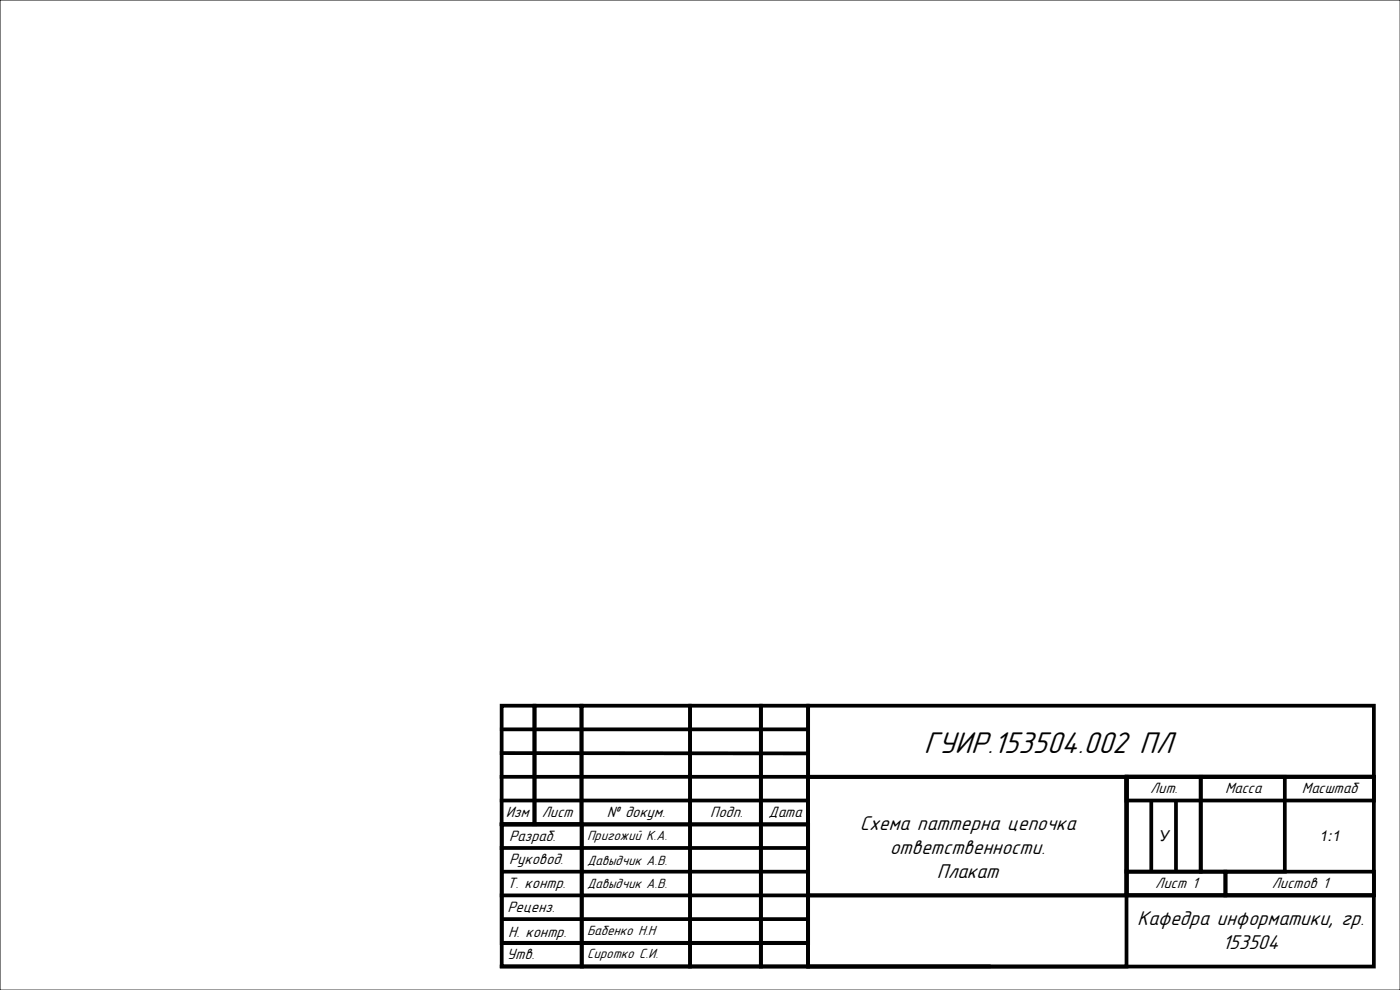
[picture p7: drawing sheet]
<svg xmlns="http://www.w3.org/2000/svg" width="297mm" height="210mm" viewBox="0 0 297 210" stroke-linecap="round" stroke-linejoin="round" font-family="sans-serif">
<defs><g id="words">
<text font-size="6.7" x="195.9" y="159.6">ГУИР.153504.002 ПЛ</text>
<g font-size="4.5">
<text x="182.4" y="176">Схема паттерна цепочка</text>
<text x="188.7" y="181">ответственности.</text>
<text x="198.7" y="186.1">Плакат</text>
<text x="241.2" y="196.2">Кафедра информатики, гр.</text>
<text x="259.3" y="201.3">153504</text>
</g>
<g font-size="3.3">
<text x="107.3" y="173.3">Изм</text>
<text x="114.9" y="173.3">Лист</text>
<text x="128.7" y="173.3">№ докум.</text>
<text x="150.7" y="173.3">Подп.</text>
<text x="163" y="173.3">Дата</text>
<text x="243.9" y="168.3">Лит.</text>
<text x="259.9" y="168.3">Масса</text>
<text x="276.2" y="168.3">Масштаб</text>
<text x="108" y="178.3">Разраб.</text>
<text x="108" y="183.4">Руковод.</text>
<text x="107.6" y="188.4">Т. контр.</text>
<text x="245" y="188.4">Лист 1</text>
<text x="269.8" y="188.4">Листов 1</text>
<text x="107.6" y="193.4">Реценз.</text>
<text x="107.5" y="203.5">Утв.</text>
<text x="107.8" y="198.8">Н. контр.</text>
</g>
<g font-size="3.2">
<text x="245.9" y="178.3">У</text>
<text x="279.8" y="178.3">1:1</text>
</g>
<g font-size="3">
<text x="124.5" y="178.2">Пригожий К.А.</text>
<text x="124.5" y="183.4">Давыдчик А.В.</text>
<text x="124.5" y="188.3">Давыдчик А.В.</text>
<text x="124.5" y="198.3">Бабенко Н.Н</text>
<text x="124.5" y="203.3">Сиротко С.И.</text>
</g>
</g></defs>
<path d="M0 0h297v210h-297z" fill="none" stroke="#000" stroke-width=".21"/>
<g fill="none" stroke="#000" stroke-width=".79" stroke-linecap="butt">
<path d="M106 159.7l65.6 .1M106 154.7h65.6M106.4 149.7h7v25.1h-7zM113.3 149.7h10v25.1h-10zM123.4 149.7h23v55.3h-23zM146.4 149.7h15v55.3h-15zM161.4 149.7h10v55.3h-10zM171.4 149.7h120v15.1h-120zM106 164.8h65.6M106 169.8h65.6M106 174.8h65.6M106 179.8h65.6"/>
<path d="M106.4 174.9h65v25.1h-65zM106.4 174.8h17v30.2h-17zM171.4 164.8h67.6v40.2h-67.6zM171.4 164.8h67.6v25.1h-67.6zM239 164.8h15.7v20.1h-15.7zM239 164.8h52.4v5h-52.4zM239 164.7h52.4v25.2h-52.4zM244.2 169.8v15.1M249.5 169.8v15.1M254.7 164.8h17.8v20.1h-17.8zM106 189.9h65.4M106.1 200h65.5"/>
<path d="M106.1 194.9h65.3M106.1 184.9h65.3M171.4 189.9h120v15.1h-120zM239 184.9h20.9v5h-20.9zM259.9 184.9h31.5v5h-31.5zM106 205h104.1"/>
</g>
<use href="#words"/>
</svg>
